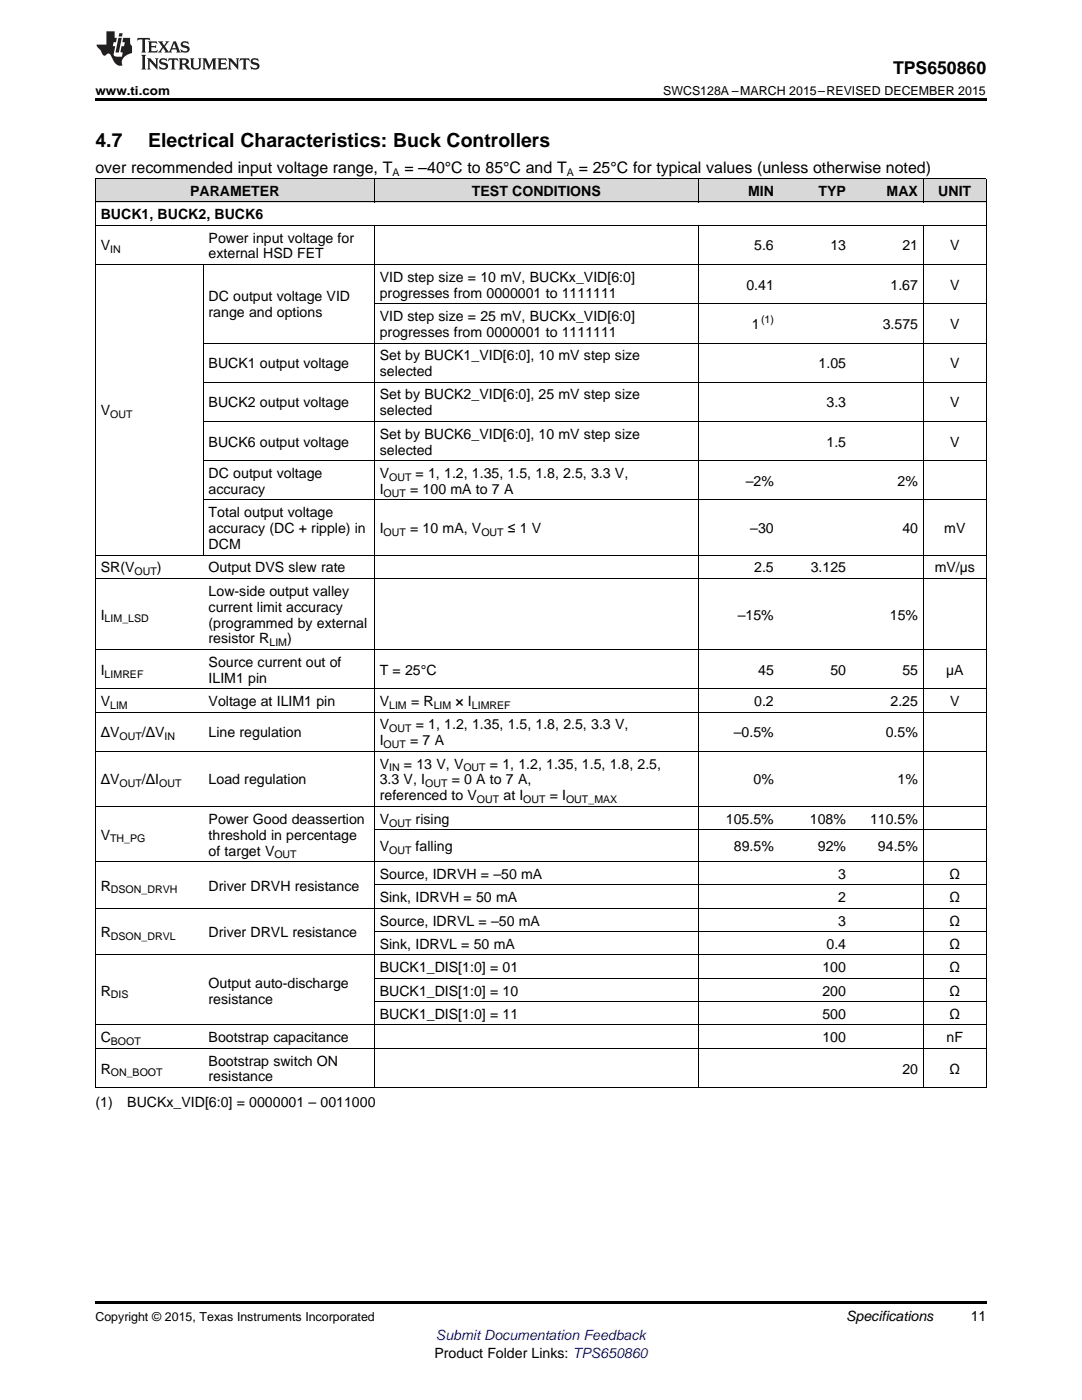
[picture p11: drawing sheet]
<svg xmlns="http://www.w3.org/2000/svg" width="216mm" height="279mm" viewBox="0 0 216 279" stroke-linecap="round" stroke-linejoin="round" font-family="sans-serif">
<defs><g id="words">
<g font-size="3.9">
<text x="19" y="29.3">4.7</text>
<text x="29.6" y="29.3">Electrical Characteristics: Buck Controllers</text>
</g>
<text font-size="3.5" x="178.2" y="14.8">TPS650860</text>
<g font-size="3.2">
<text x="19" y="34.4">over recommended input voltage range, T</text>
<text x="80.7" y="34.4">= –40°C to 85°C and T</text>
<text x="115.5" y="34.4">= 25°C for typical values (unless otherwise noted)</text>
</g>
<g font-size="2.8">
<text x="37.9" y="39.1">PARAMETER</text>
<text x="94.2" y="39.1">TEST CONDITIONS</text>
<text x="149.3" y="39.1">MIN</text>
<text x="163.3" y="39.1">TYP</text>
<text x="176.9" y="39.1">MAX</text>
<text x="187.2" y="39.1">UNIT</text>
<text x="20.1" y="43.7">BUCK1, BUCK2, BUCK6</text>
<text x="20.1" y="50">V</text>
<text x="41.6" y="48.4">Power input voltage for</text>
<text x="41.6" y="51.6">external HSD FET</text>
<text x="150.5" y="50">5.6</text>
<text x="165.7" y="50">13</text>
<text x="180.1" y="50">21</text>
<text x="189.6" y="50">V</text>
<text x="75.8" y="56.2">VID step size = 10 mV, BUCKx_VID[6:0]</text>
<text x="75.8" y="59.4">progresses from 0000001 to 1111111</text>
<text x="148.9" y="57.8">0.41</text>
<text x="177.7" y="57.8">1.67</text>
<text x="189.6" y="57.8">V</text>
<text x="41.6" y="60.1">DC output voltage VID</text>
<text x="41.6" y="63.3">range and options</text>
<text x="75.8" y="64.1">VID step size = 25 mV, BUCKx_VID[6:0]</text>
<text x="150" y="65.7">1</text>
<text x="176.1" y="65.7">3.575</text>
<text x="189.6" y="65.7">V</text>
<text x="75.8" y="67.2">progresses from 0000001 to 1111111</text>
<text x="75.8" y="71.9">Set by BUCK1_VID[6:0], 10 mV step size</text>
<text x="41.6" y="73.5">BUCK1 output voltage</text>
<text x="75.8" y="75.1">selected</text>
<text x="163.3" y="73.5">1.05</text>
<text x="189.6" y="73.5">V</text>
<text x="20.1" y="82.9">V</text>
<text x="41.6" y="81.3">BUCK2 output voltage</text>
<text x="75.8" y="79.7">Set by BUCK2_VID[6:0], 25 mV step size</text>
<text x="75.8" y="82.9">selected</text>
<text x="164.9" y="81.3">3.3</text>
<text x="189.6" y="81.3">V</text>
<text x="41.6" y="89.1">BUCK6 output voltage</text>
<text x="75.8" y="87.6">Set by BUCK6_VID[6:0], 10 mV step size</text>
<text x="164.9" y="89.1">1.5</text>
<text x="189.6" y="89.1">V</text>
<text x="41.6" y="95.4">DC output voltage</text>
<text x="75.8" y="90.7">selected</text>
<text x="75.8" y="95.4">V</text>
<text x="82.9" y="95.4">= 1, 1.2, 1.35, 1.5, 1.8, 2.5, 3.3 V,</text>
<text x="41.6" y="98.6">accuracy</text>
<text x="75.8" y="98.6">I</text>
<text x="81.8" y="98.6">= 100 mA to 7 A</text>
<text x="148.8" y="97">–2%</text>
<text x="179.1" y="97">2%</text>
<text x="41.6" y="103.2">Total output voltage</text>
<text x="41.6" y="106.4">accuracy (DC + ripple) in</text>
<text x="75.8" y="106.4">I</text>
<text x="81.8" y="106.4">= 10 mA, V</text>
<text x="101.4" y="106.4">≤ 1 V</text>
<text x="149.7" y="106.4">–30</text>
<text x="180.1" y="106.4">40</text>
<text x="188.4" y="106.4">mV</text>
<text x="41.6" y="109.6">DCM</text>
<text x="20.1" y="114.2">SR(V</text>
<text x="31.3" y="114.2">)</text>
<text x="41.6" y="114.2">Output DVS slew rate</text>
<text x="41.6" y="118.9">Low-side output valley</text>
<text x="150.5" y="114.2">2.5</text>
<text x="161.8" y="114.2">3.125</text>
<text x="186.5" y="114.2">mV/µs</text>
<text x="20.1" y="123.6">I</text>
<text x="41.6" y="122.1">current limit accuracy</text>
<text x="41.6" y="125.2">(programmed by external</text>
<text x="147.2" y="123.6">–15%</text>
<text x="177.6" y="123.6">15%</text>
<text x="41.6" y="128.4">resistor R</text>
<text x="57.3" y="128.4">)</text>
<text x="20.1" y="134.7">I</text>
<text x="41.6" y="133.1">Source current out of</text>
<text x="41.6" y="136.2">ILIM1 pin</text>
<text x="75.8" y="134.7">T = 25°C</text>
<text x="151.3" y="134.7">45</text>
<text x="165.7" y="134.7">50</text>
<text x="180.1" y="134.7">55</text>
<text x="188.8" y="134.7">µA</text>
<text x="20.1" y="140.9">V</text>
<text x="41.6" y="140.9">Voltage at ILIM1 pin</text>
<text x="75.8" y="140.9">V</text>
<text x="82" y="140.9">= R</text>
<text x="90.9" y="140.9">× I</text>
<text x="150.5" y="140.9">0.2</text>
<text x="177.7" y="140.9">2.25</text>
<text x="189.6" y="140.9">V</text>
<text x="20.1" y="147.1">ΔV</text>
<text x="28.3" y="147.1">/ΔV</text>
<text x="41.6" y="147.1">Line regulation</text>
<text x="75.8" y="145.6">V</text>
<text x="75.8" y="148.7">I</text>
<text x="81.8" y="148.7">= 7 A</text>
<text x="83" y="145.6">= 1, 1.2, 1.35, 1.5, 1.8, 2.5, 3.3 V,</text>
<text x="146.4" y="147.1">–0.5%</text>
<text x="176.7" y="147.1">0.5%</text>
<text x="75.8" y="153.4">V</text>
<text x="80.6" y="153.4">= 13 V, V</text>
<text x="97.8" y="153.4">= 1, 1.2, 1.35, 1.5, 1.8, 2.5,</text>
<text x="20.1" y="156.6">ΔV</text>
<text x="28.3" y="156.6">/ΔI</text>
<text x="41.6" y="156.6">Load regulation</text>
<text x="75.8" y="156.6">3.3 V, I</text>
<text x="75.8" y="159.7">referenced to V</text>
<text x="90.1" y="156.6">= 0 A to 7 A,</text>
<text x="100.5" y="159.7">at I</text>
<text x="109.7" y="159.7">= I</text>
<text x="150.4" y="156.6">0%</text>
<text x="179.1" y="156.6">1%</text>
<text x="20.1" y="167.6">V</text>
<text x="41.6" y="164.4">Power Good deassertion</text>
<text x="41.6" y="167.6">threshold in percentage</text>
<text x="75.8" y="164.4">V</text>
<text x="82.9" y="164.4">rising</text>
<text x="144.9" y="164.4">105.5%</text>
<text x="161.6" y="164.4">108%</text>
<text x="173.6" y="164.4">110.5%</text>
<text x="41.6" y="170.7">of target V</text>
<text x="75.8" y="169.9">V</text>
<text x="82.9" y="169.9">falling</text>
<text x="146.4" y="169.9">89.5%</text>
<text x="163.2" y="169.9">92%</text>
<text x="175.2" y="169.9">94.5%</text>
<text x="20.1" y="177.7">R</text>
<text x="41.6" y="177.7">Driver DRVH resistance</text>
<text x="75.8" y="175.4">Source, IDRVH = –50 mA</text>
<text x="167.3" y="175.4">3</text>
<text x="189.5" y="175.4">Ω</text>
<text x="75.8" y="180.1">Sink, IDRVH = 50 mA</text>
<text x="75.8" y="184.7">Source, IDRVL = –50 mA</text>
<text x="167.3" y="180.1">2</text>
<text x="167.3" y="184.7">3</text>
<text x="189.5" y="180.1">Ω</text>
<text x="189.5" y="184.7">Ω</text>
<text x="20.1" y="187">R</text>
<text x="41.6" y="187">Driver DRVL resistance</text>
<text x="75.8" y="189.4">Sink, IDRVL = 50 mA</text>
<text x="164.9" y="189.4">0.4</text>
<text x="189.5" y="189.4">Ω</text>
<text x="41.6" y="197.1">Output auto-discharge</text>
<text x="75.8" y="194">BUCK1_DIS[1:0] = 01</text>
<text x="164.1" y="194">100</text>
<text x="189.5" y="194">Ω</text>
<text x="20.1" y="198.7">R</text>
<text x="41.6" y="200.3">resistance</text>
<text x="75.8" y="198.7">BUCK1_DIS[1:0] = 10</text>
<text x="75.8" y="203.3">BUCK1_DIS[1:0] = 11</text>
<text x="164.1" y="198.7">200</text>
<text x="164.1" y="203.3">500</text>
<text x="189.5" y="198.7">Ω</text>
<text x="189.5" y="203.3">Ω</text>
<text x="20.1" y="208">C</text>
<text x="41.6" y="208">Bootstrap capacitance</text>
<text x="164.1" y="208">100</text>
<text x="188.9" y="208">nF</text>
<text x="20.1" y="214.2">R</text>
<text x="41.6" y="212.7">Bootstrap switch ON</text>
<text x="41.6" y="215.8">resistance</text>
<text x="180.1" y="214.2">20</text>
<text x="189.5" y="214.2">Ω</text>
<text x="19" y="221">(1)</text>
<text x="25.4" y="221">BUCKx_VID[6:0] = 0000001 – 0011000</text>
<text x="168.8" y="263.6">Specifications</text>
<text x="193.7" y="263.6">11</text>
<text x="86.7" y="270.9">Product Folder Links: TPS650860</text>
</g>
<text font-size="2.8" fill="#00f" x="87" y="267.4">Submit Documentation Feedback</text>
<g font-size="2.5">
<text x="19" y="19">www.ti.com</text>
<text x="132.3" y="19">SWCS128A –MARCH 2015–REVISED DECEMBER 2015</text>
<text x="19" y="263.6">Copyright © 2015, Texas Instruments Incorporated</text>
</g>
<g font-size="2.1">
<text x="78.3" y="35.1">A</text>
<text x="113.1" y="35.1">A</text>
<text x="22" y="50.6">IN</text>
<text x="151.9" y="64.5">(1)</text>
<text x="22" y="83.5">OUT</text>
<text x="77.6" y="96">OUT</text>
<text x="76.6" y="99.1">OUT</text>
<text x="76.6" y="107">OUT</text>
<text x="96.1" y="107">OUT</text>
<text x="26.8" y="114.8">OUT</text>
<text x="20.9" y="124.2">LIM_LSD</text>
<text x="53.8" y="129">LIM</text>
<text x="20.9" y="135.2">LIMREF</text>
<text x="22" y="141.5">LIM</text>
<text x="77.6" y="141.5">LIM</text>
<text x="86.5" y="141.5">LIM</text>
<text x="94.2" y="141.5">LIMREF</text>
<text x="23.8" y="147.7">OUT</text>
<text x="32.8" y="147.7">IN</text>
<text x="76.6" y="149.3">OUT</text>
<text x="77.6" y="146.1">OUT</text>
<text x="77.6" y="154">IN</text>
<text x="92.5" y="154">OUT</text>
<text x="23.8" y="157.1">OUT</text>
<text x="31.7" y="157.1">OUT</text>
<text x="84.8" y="157.1">OUT</text>
<text x="95.2" y="160.3">OUT</text>
<text x="104.4" y="160.3">OUT</text>
<text x="113" y="160.3">OUT_MAX</text>
<text x="77.6" y="165">OUT</text>
<text x="22" y="168.1">TH_PG</text>
<text x="54.8" y="171.3">OUT</text>
<text x="77.6" y="170.5">OUT</text>
<text x="22.1" y="178.3">DSON_DRVH</text>
<text x="22.1" y="187.6">DSON_DRVL</text>
<text x="22.1" y="199.2">DIS</text>
<text x="22.1" y="208.6">BOOT</text>
<text x="22.1" y="214.8">ON_BOOT</text>
</g>
</g></defs>
<g fill="#d8d8d8">
<path d="M19 35.7h21.6v4.7h-21.6z"/>
<path d="M40.6 35.7h34.1v4.7h-34.1z"/>
<path d="M74.7 35.7h12.6v4.7h-12.6z"/>
<path d="M87.3 35.7h52v4.7h-52z"/>
<path d="M139.3 35.7h16.2v4.7h-16.2z"/>
<path d="M155.5 35.7h14.4v4.7h-14.4z"/>
<path d="M169.9 35.7h14.4v4.7h-14.4z"/>
<path d="M184.3 35.7h12.5v4.7h-12.5z"/>
</g>
<path d="M19 19.5h177.8v.5h-177.8zM19 259.7h177.8v.5h-177.8z" fill="#000"/>
<g fill="none" stroke="#000" stroke-width=".2">
<path d="M19 35.6h177.8M19.1 35.7v181.4M74.7 35.7v4.7M139.3 35.7v4.7M184.2 35.7v4.7M196.8 35.7v181.4M19 52.8h177.8M19 45h177.8M19 40.3h177.8M40.5 52.8v58M74.7 45v172.1M139.3 45v172.1"/>
<path d="M184.2 45v172.1M40.6 76.3h156.2M40.6 68.5h156.2M74.7 60.6h122.1M40.6 99.8h156.2M40.6 92h156.2M40.6 84.1h156.2M19 115.4h177.8M19 110.8h177.8M19 137.5h177.8M19 129.6h177.8M19 149.9h177.8"/>
<path d="M19 142.1h177.8M19 172h177.8M19 161h177.8M74.7 176.6h122.1M74.7 165.6h122.1M19 190.6h177.8M19 181.3h177.8M74.7 199.9h122.1M74.7 195.2h122.1M74.7 185.9h122.1M19 217h177.8M19 209.2h177.8"/>
<path d="M19 204.6h177.8"/>
</g>
<g fill="#231f20">
<path d="M27.5 7.6l-.1 .5 .4-.2h.6v.1v2.1l-.2 .4h1l-.3-.4v-2.1l.1-.1h.5l.5 .2-.2-.5zM29.5 8.3l.2 .3v1.5l-.2 .4h1.8l.2-.6a1.04 1.04 0 0 1-1.3 .2v-.7h.6l.3 .2v-.6l-.3 .2h-.6v-.6l.8-.1 .4 .3-.2-.5zM31.5 8.3l.9 1.1-.9 1.1h.8l-.2-.2 .5-.7 .4 .7-.2 .2h1.5l-.1-.2 .1-.4h.9l.1 .4-.2 .2h1l-.3-.3-.7-1.9h-.5l-.9 2-.8-1 .9-1h-.8l.1 .3-.3 .5-.4-.6 .2-.2zM34.7 8.6l.4 1h-.7zM36.3 8.4a.63 .63 0 0 0-.2 .7 .63 .63 0 0 0 .6 .4l.6 .2 .1 .2a.75 .75 0 0 1-.7 .4 .75 .75 0 0 1-.6-.5l.1 .7 .1-.1a1.11 1.11 0 0 0 1.5-.6 1.13 1.13 0 0 0-1.2-.8l-.1-.4a1.04 1.04 0 0 1 1.2 .2l-.2-.5-.1 .1-.5-.2zM28.2 10.9l.2 .4v2.2l-.2 .4h1l-.3-.4v-2.2l.3-.4zM29.3 11.6l.3 .4v1.5l-.3 .4h.8l-.2-.4v-1.3l1.5 1.7v-1.9l.2-.4h-.7l.2 .4v.9l-1.1-1.3zM32 11.8a.62 .62 0 0 0-.2 .7 .62 .62 0 0 0 .6 .4l.6 .1 .1 .3a.76 .76 0 0 1-.7 .3 .76 .76 0 0 1-.6-.4l.1 .7 .1-.1a1.11 1.11 0 0 0 1.5-.6 1.13 1.13 0 0 0-1.2-.8l-.1-.4a1.04 1.04 0 0 1 1.2 .2l-.2-.6-.1 .1-.5-.1zM33.7 11.6l-.2 .6a.61 .61 0 0 1 .8-.3v1.6l-.2 .4h.9l-.2-.4v-1.6a.63 .63 0 0 1 .8 .3l-.2-.6zM35.6 11.6l.3 .4v1.5l-.3 .4h1l-.2-.2v-.8l.5 .2a.76 .76 0 0 0 1.2 .7l-1-1a.58 .58 0 0 0 .6-.5 .58 .58 0 0 0-.5-.6zM36.4 11.9h.1a.45 .45 0 0 1 .5 .1 .45 .45 0 0 1 .1 .5l-.7 .2zM37.9 11.6l.2 .2a2.17 2.17 0 0 0 .3 1.9 .99 .99 0 0 0 1.6-.6v-1.1l.2-.4h-.7l.2 .2a1.92 1.92 0 0 1-.2 1.8 .6 .6 0 0 1-.9-.5v-1.1l.2-.4zM40.4 11.6l.2 .4v1.5l-.2 .4h.7l-.2-.4v-1.4l.8 1.8 .8-1.8v1.4l-.2 .4h.9l-.2-.4v-1.5l.2-.4h-.8l-.6 1.5-.6-1.5zM43.4 11.6l.2 .4v1.5l-.2 .4h1.8l.2-.6a1.04 1.04 0 0 1-1.3 .1v-.6h.5l.4 .2v-.6l-.4 .2h-.5v-.7h.8l.3 .3-.1-.6zM45.5 11.6l.2 .4v1.5l-.2 .4h.7l-.2-.4v-1.3l1.5 1.7v-1.9l.2-.4h-.7l.2 .4v.9l-1.1-1.3zM47.9 11.6l-.1 .6a.61 .61 0 0 1 .8-.3v1.6l-.3 .4h1l-.3-.4 .1-1.6a.63 .63 0 0 1 .7 .3l-.1-.6zM50.2 11.8a.62 .62 0 0 0-.2 .7 .62 .62 0 0 0 .6 .4l.6 .1 .2 .3a.76 .76 0 0 1-.8 .3 .76 .76 0 0 1-.6-.4l.1 .7 .2-.1a1.11 1.11 0 0 0 1.5-.6 1.13 1.13 0 0 0-1.3-.8l-.1-.4a1.04 1.04 0 0 1 1.2 .2l-.1-.6-.2 .1-.5-.1z"/>
<path d="M21.2 6.3v2.6h-1.9l.1 .4 .7 .9a.91 .91 0 0 0 1 .8 .56 .56 0 0 1 .5-.3 .56 .56 0 0 1 .5 .3l.4 .8a1.53 1.53 0 0 0 1.9 1.2 1.54 1.54 0 0 1 1-2.1l.9-.3v-1.4a1.52 1.52 0 0 1-.3-1.6h-1.4l-.2 .8h.5l-.2 .8h-.4l-.2 1v.2l.4 .1-.2 .8a1.93 1.93 0 0 1-1.6-.3l.3-1.8h-.5l.2-.8h.4l.2-.8h-.4v-1.3zM23.6 7.6l-.6 2.9h.7l.6-2.9zM23.8 6.6l-.1 .7h.6l.2-.7z"/>
</g>
<use href="#words"/>
</svg>
